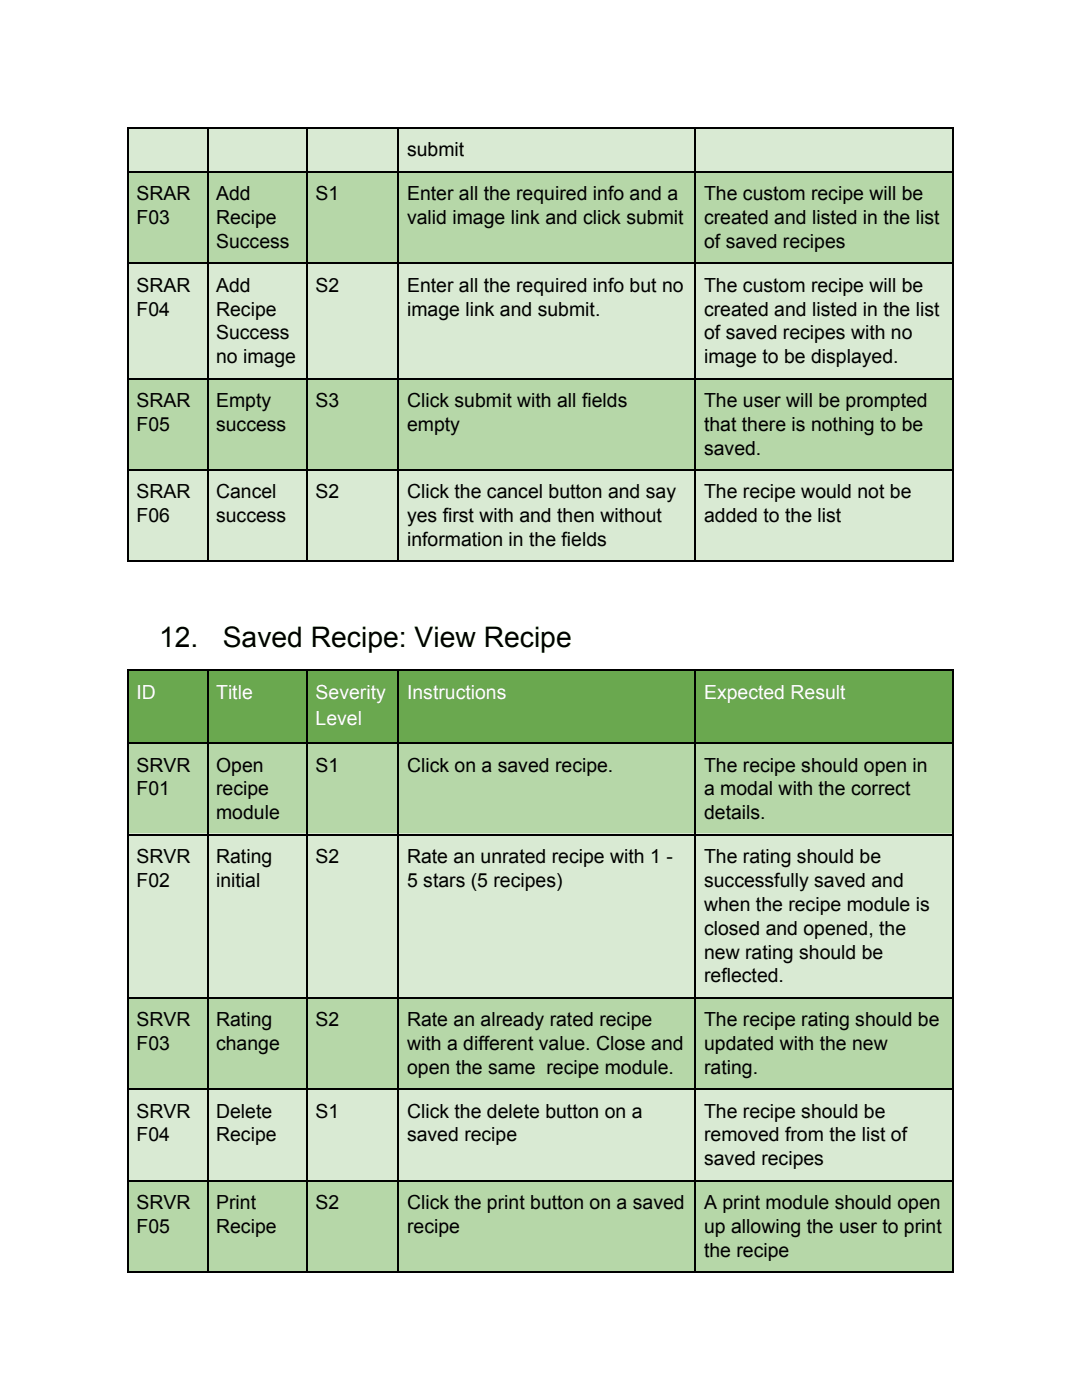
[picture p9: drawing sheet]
<svg xmlns="http://www.w3.org/2000/svg" width="216mm" height="279mm" viewBox="0 0 216 279" stroke-linecap="round" stroke-linejoin="round" font-family="sans-serif">
<defs><g id="words">
<g font-size="5.6">
<text x="31.7" y="129.1">12.</text>
<text x="44.4" y="129.1">Saved Recipe: View Recipe</text>
</g>
<g font-size="3.9">
<text x="81.2" y="31.2">submit</text>
<text x="27.3" y="40">SRAR</text>
<text x="43.1" y="40">Add</text>
<text x="63" y="40">S1</text>
<text x="81.2" y="40">Enter all the required info and a</text>
<text x="140.5" y="40">The custom recipe will be</text>
<text x="27.3" y="44.7">F03</text>
<text x="43.1" y="44.7">Recipe</text>
<text x="81.2" y="44.7">valid image link and click submit</text>
<text x="140.5" y="44.7">created and listed in the list</text>
<text x="43.1" y="49.5">Success</text>
<text x="140.5" y="49.5">of saved recipes</text>
<text x="27.3" y="58.2">SRAR</text>
<text x="43.1" y="58.2">Add</text>
<text x="63" y="58.2">S2</text>
<text x="81.2" y="58.2">Enter all the required info but no</text>
<text x="140.5" y="58.2">The custom recipe will be</text>
<text x="27.3" y="63">F04</text>
<text x="43.1" y="63">Recipe</text>
<text x="81.2" y="63">image link and submit.</text>
<text x="140.5" y="63">created and listed in the list</text>
<text x="43.1" y="67.7">Success</text>
<text x="140.5" y="67.7">of saved recipes with no</text>
<text x="43.1" y="72.5">no image</text>
<text x="140.5" y="72.5">image to be displayed.</text>
<text x="27.3" y="81.2">SRAR</text>
<text x="43.1" y="81.2">Empty</text>
<text x="63" y="81.2">S3</text>
<text x="81.2" y="81.2">Click submit with all fields</text>
<text x="140.5" y="81.2">The user will be prompted</text>
<text x="27.3" y="86">F05</text>
<text x="43.1" y="86">success</text>
<text x="81.2" y="86">empty</text>
<text x="140.5" y="86">that there is nothing to be</text>
<text x="140.5" y="90.8">saved.</text>
<text x="27.3" y="99.5">SRAR</text>
<text x="43.1" y="99.5">Cancel</text>
<text x="63" y="99.5">S2</text>
<text x="81.2" y="99.5">Click the cancel button and say</text>
<text x="140.5" y="99.5">The recipe would not be</text>
<text x="27.3" y="104.2">F06</text>
<text x="43.1" y="104.2">success</text>
<text x="81.2" y="104.2">yes first with and then without</text>
<text x="140.5" y="104.2">added to the list</text>
<text x="81.2" y="109">information in the fields</text>
<text x="27.3" y="154">SRVR</text>
<text x="43.1" y="154">Open</text>
<text x="63" y="154">S1</text>
<text x="81.2" y="154">Click on a saved recipe.</text>
<text x="140.5" y="154">The recipe should open in</text>
<text x="27.3" y="158.8">F01</text>
<text x="43.1" y="158.8">recipe</text>
<text x="140.5" y="158.8">a modal with the correct</text>
<text x="43.1" y="163.5">module</text>
<text x="140.5" y="163.5">details.</text>
<text x="27.3" y="172.2">SRVR</text>
<text x="43.1" y="172.2">Rating</text>
<text x="63" y="172.2">S2</text>
<text x="81.2" y="172.2">Rate an unrated recipe with 1 -</text>
<text x="140.5" y="172.2">The rating should be</text>
<text x="27.3" y="177">F02</text>
<text x="43.1" y="177">initial</text>
<text x="81.2" y="177">5 stars (5 recipes)</text>
<text x="140.5" y="177">successfully saved and</text>
<text x="140.5" y="181.8">when the recipe module is</text>
<text x="140.5" y="186.5">closed and opened, the</text>
<text x="140.5" y="191.3">new rating should be</text>
<text x="140.5" y="196.1">reflected.</text>
<text x="27.3" y="204.8">SRVR</text>
<text x="27.3" y="209.5">F03</text>
<text x="43.1" y="204.8">Rating</text>
<text x="43.1" y="209.5">change</text>
<text x="63" y="204.8">S2</text>
<text x="81.2" y="204.8">Rate an already rated recipe</text>
<text x="81.2" y="209.5">with a different value. Close and</text>
<text x="140.5" y="204.8">The recipe rating should be</text>
<text x="140.5" y="209.5">updated with the new</text>
<text x="81.2" y="214.3">open the same recipe module.</text>
<text x="140.5" y="214.3">rating.</text>
<text x="27.3" y="223">SRVR</text>
<text x="27.3" y="227.8">F04</text>
<text x="43.1" y="223">Delete</text>
<text x="43.1" y="227.8">Recipe</text>
<text x="63" y="223">S1</text>
<text x="81.2" y="223">Click the delete button on a</text>
<text x="81.2" y="227.8">saved recipe</text>
<text x="140.5" y="223">The recipe should be</text>
<text x="140.5" y="227.8">removed from the list of</text>
<text x="140.5" y="232.6">saved recipes</text>
<text x="27.3" y="241.3">SRVR</text>
<text x="43.1" y="241.3">Print</text>
<text x="63" y="241.3">S2</text>
<text x="81.2" y="241.3">Click the print button on a saved</text>
<text x="140.5" y="241.3">A print module should open</text>
<text x="27.3" y="246.1">F05</text>
<text x="43.1" y="246.1">Recipe</text>
<text x="81.2" y="246.1">recipe</text>
<text x="140.5" y="246.1">up allowing the user to print</text>
<text x="140.5" y="250.8">the recipe</text>
</g>
<g font-size="3.9" fill="#fff">
<text x="27.3" y="139.4">ID</text>
<text x="43.1" y="139.4">Title</text>
<text x="63" y="139.4">Severity</text>
<text x="81.2" y="139.4">Instructions</text>
<text x="140.5" y="139.4">Expected Result</text>
<text x="63" y="144.7">Level</text>
</g>
</g></defs>
<g fill="#d9ead3">
<path d="M25.4 25.4h15.9v8.7h-15.9z"/>
<path d="M41.3 25.4h19.8v8.7h-19.8z"/>
<path d="M61.1 25.4h18.3v8.7h-18.3z"/>
<path d="M79.4 25.4h59.2v8.7h-59.2z"/>
<path d="M138.6 25.4h51.4v8.7h-51.4z"/>
</g>
<g fill="#b6d7a8">
<path d="M25.4 34.1h15.9v18.3h-15.9z"/>
<path d="M41.3 34.1h19.8v18.3h-19.8z"/>
<path d="M61.1 34.1h18.3v18.3h-18.3z"/>
<path d="M79.4 34.1h59.2v18.3h-59.2z"/>
<path d="M138.6 34.1h51.4v18.3h-51.4z"/>
</g>
<g fill="#d9ead3">
<path d="M25.4 52.4h15.9v23h-15.9z"/>
<path d="M41.3 52.4h19.8v23h-19.8z"/>
<path d="M61.1 52.4h18.3v23h-18.3z"/>
<path d="M79.4 52.4h59.2v23h-59.2z"/>
<path d="M138.6 52.4h51.4v23h-51.4z"/>
</g>
<g fill="#b6d7a8">
<path d="M25.4 75.4h15.9v18.3h-15.9z"/>
<path d="M41.3 75.4h19.8v18.3h-19.8z"/>
<path d="M61.1 75.4h18.3v18.3h-18.3z"/>
<path d="M79.4 75.4h59.2v18.3h-59.2z"/>
<path d="M138.6 75.4h51.4v18.3h-51.4z"/>
</g>
<g fill="#d9ead3">
<path d="M25.4 93.7h15.9v18.2h-15.9z"/>
<path d="M41.3 93.7h19.8v18.2h-19.8z"/>
<path d="M61.1 93.7h18.3v18.2h-18.3z"/>
<path d="M79.4 93.7h59.2v18.2h-59.2z"/>
<path d="M138.6 93.7h51.4v18.2h-51.4z"/>
</g>
<path d="M25.4 34.3h164.8M25.4 25.5h164.8M25.5 25.4v86.8M41.4 25.4v86.8M61.3 25.4v86.8M79.5 25.4v86.8M138.8 25.4v86.8M190.1 25.4v86.8M25.4 52.5h164.8M25.4 75.5h164.8M25.4 93.8h164.8M25.4 112.1h164.8" fill="none" stroke="#000" stroke-width=".26"/>
<g fill="#6aa84f">
<path d="M25.4 133.6h15.9v14.6h-15.9z"/>
<path d="M41.3 133.6h19.8v14.6h-19.8z"/>
<path d="M61.1 133.6h18.3v14.6h-18.3z"/>
<path d="M79.4 133.6h59.2v14.6h-59.2z"/>
<path d="M138.6 133.6h51.4v14.6h-51.4z"/>
</g>
<g fill="#b6d7a8">
<path d="M25.4 148.2h15.9v18.2h-15.9z"/>
<path d="M41.3 148.2h19.8v18.2h-19.8z"/>
<path d="M61.1 148.2h18.3v18.2h-18.3z"/>
<path d="M79.4 148.2h59.2v18.2h-59.2z"/>
<path d="M138.6 148.2h51.4v18.2h-51.4z"/>
</g>
<g fill="#d9ead3">
<path d="M25.4 166.4h15.9v32.6h-15.9z"/>
<path d="M41.3 166.4h19.8v32.6h-19.8z"/>
<path d="M61.1 166.4h18.3v32.6h-18.3z"/>
<path d="M79.4 166.4h59.2v32.6h-59.2z"/>
<path d="M138.6 166.4h51.4v32.6h-51.4z"/>
</g>
<g fill="#b6d7a8">
<path d="M25.4 199h15.9v18.2h-15.9z"/>
<path d="M41.3 199h19.8v18.2h-19.8z"/>
<path d="M61.1 199h18.3v18.2h-18.3z"/>
<path d="M79.4 199h59.2v18.2h-59.2z"/>
<path d="M138.6 199h51.4v18.2h-51.4z"/>
</g>
<g fill="#d9ead3">
<path d="M25.4 217.2h15.9v18.3h-15.9z"/>
<path d="M41.3 217.2h19.8v18.3h-19.8z"/>
<path d="M61.1 217.2h18.3v18.3h-18.3z"/>
<path d="M79.4 217.2h59.2v18.3h-59.2z"/>
<path d="M138.6 217.2h51.4v18.3h-51.4z"/>
</g>
<g fill="#b6d7a8">
<path d="M25.4 235.5h15.9v18.2h-15.9z"/>
<path d="M41.3 235.5h19.8v18.2h-19.8z"/>
<path d="M61.1 235.5h18.3v18.2h-18.3z"/>
<path d="M79.4 235.5h59.2v18.2h-59.2z"/>
<path d="M138.6 235.5h51.4v18.2h-51.4z"/>
</g>
<g fill="none" stroke="#000" stroke-width=".26">
<path d="M25.4 133.7h164.8M25.5 133.6v120.4M41.4 133.6v120.4M61.3 133.6v120.4M79.5 133.6v120.4M138.8 133.6v120.4M190.1 133.6v120.4M25.4 148.3h164.8M25.4 166.6h164.8M25.4 199.1h164.8M25.4 217.4h164.8M25.4 235.6h164.8"/>
<path d="M25.4 253.9h164.8"/>
</g>
<use href="#words"/>
</svg>
